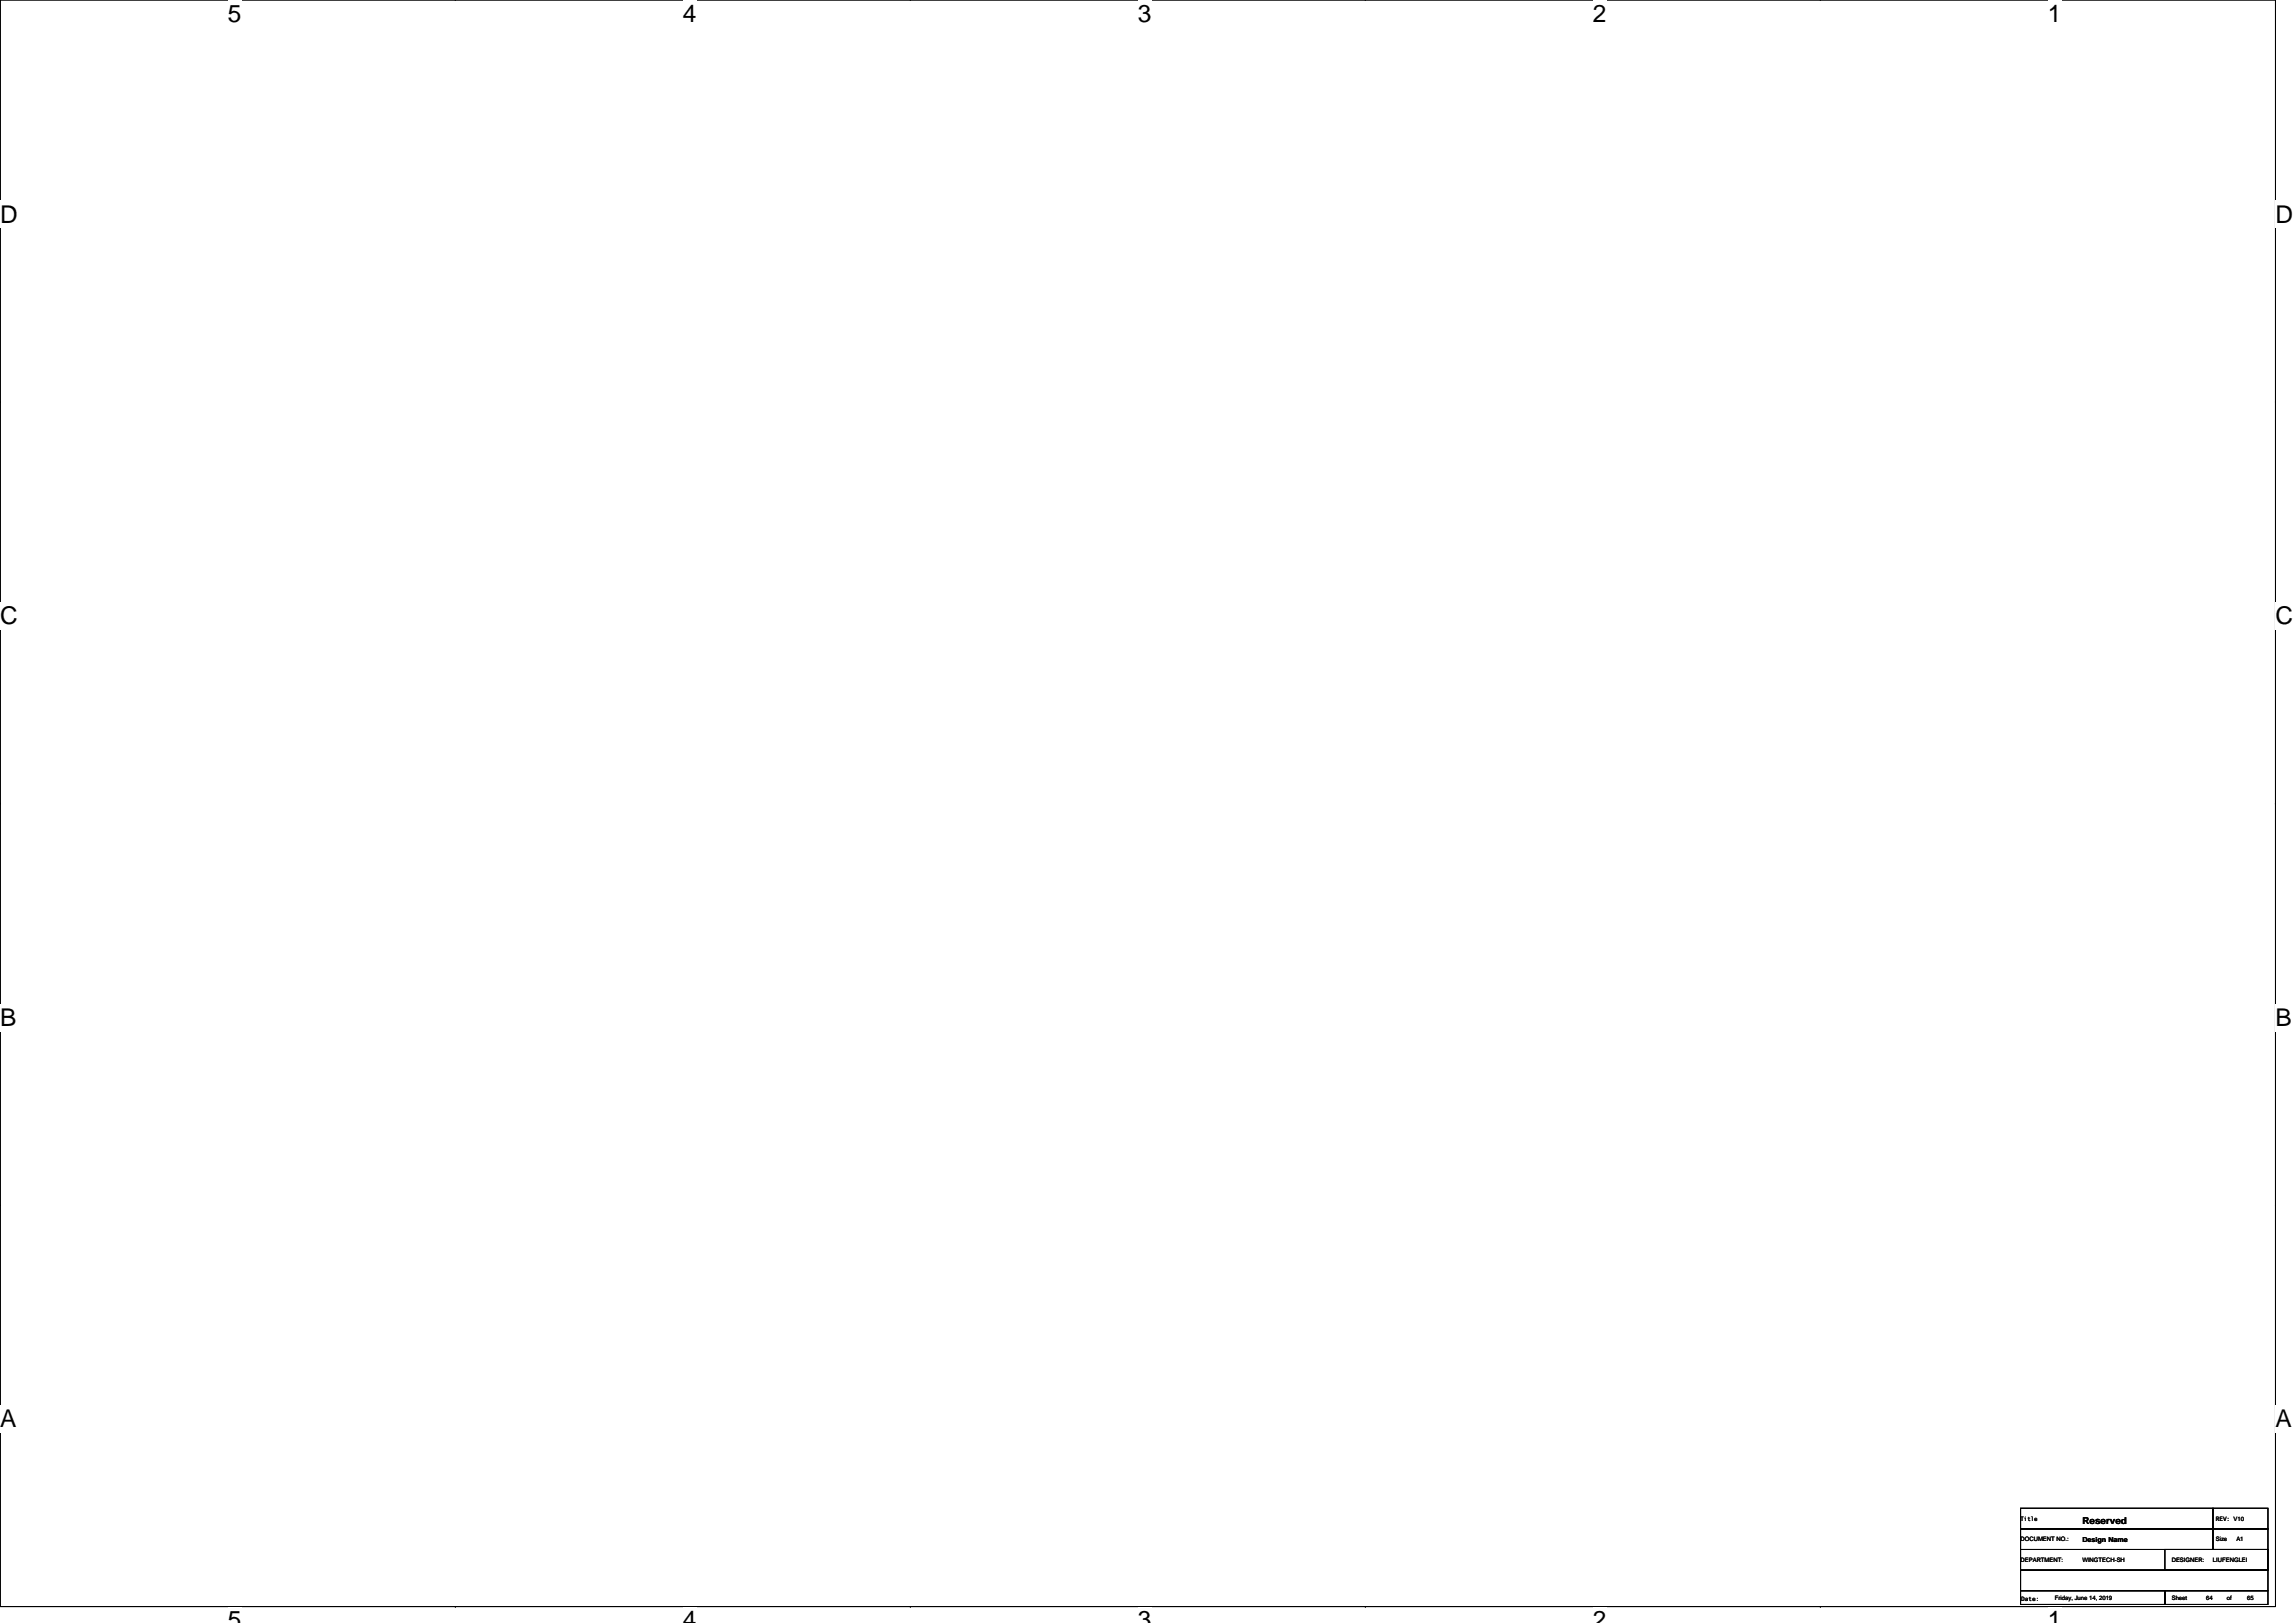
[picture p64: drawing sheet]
<svg xmlns="http://www.w3.org/2000/svg" width="297mm" height="210mm" viewBox="0 0 297 210" stroke-linecap="round" stroke-linejoin="round" font-family="sans-serif">
<defs><g id="words">
<g font-size="3.2">
<text x="29.5" y="2.8">5</text>
<text x="88.3" y="2.8">4</text>
<text x="147.2" y="2.8">3</text>
<text x="206.1" y="2.8">2</text>
<text x="264.9" y="2.8">1</text>
<text x="0" y="28.8">D</text>
<text x="294.4" y="28.8">D</text>
<text x="0" y="80.8">C</text>
<text x="294.4" y="80.8">C</text>
<text x="0" y="132.7">B</text>
<text x="294.4" y="132.7">B</text>
<text x="0" y="184.7">A</text>
<text x="294.4" y="184.7">A</text>
<text x="29.5" y="210.7">5</text>
<text x="88.3" y="210.7">4</text>
<text x="147.2" y="210.7">3</text>
<text x="206.1" y="210.7">2</text>
<text x="264.9" y="210.7">1</text>
</g>
<text font-size="1.2" x="269.4" y="197.1">Reserved</text>
<text font-size=".9" x="269.4" y="199.5">Design Name</text>
<g font-size=".8">
<text x="261.4" y="196.8">Title</text>
<text x="286.7" y="196.8">REV: V10</text>
<text x="261.4" y="199.4">DOCUMENT NO.:</text>
<text x="261.4" y="202.1">DEPARTMENT:</text>
<text x="269.4" y="202.1">WINGTECH-SH</text>
<text x="281" y="202.1">DESIGNER:</text>
<text x="286.3" y="202.1">LIUFENGLEI</text>
<text x="286.7" y="199.4">Size</text>
<text x="289.3" y="199.4">A1</text>
<text x="261.5" y="207.1">Date:</text>
<text x="265.8" y="207.1">Friday, June 14, 2019</text>
<text x="281" y="207.1">Sheet</text>
<text x="285.4" y="207.1">64</text>
<text x="288.1" y="207.1">of</text>
<text x="290.7" y="207.1">65</text>
</g>
</g></defs>
<path d="M0 0h294.4v207.9h-294.4z" fill="none" stroke="#000" stroke-width=".13"/>
<g fill="#fff">
<path d="M29.5 0h1.7v3.5h-1.7z"/>
<path d="M29.5 207.9h1.7v2h-1.7z"/>
</g>
<path d="M58.9 0h.1M58.9 207.9h.1" fill="none" stroke="#000" stroke-width=".13"/>
<g fill="#fff">
<path d="M88.3 0h1.8v3.5h-1.8z"/>
<path d="M88.3 207.9h1.8v2h-1.8z"/>
</g>
<path d="M117.8 0h.1M117.8 207.9h.1" fill="none" stroke="#000" stroke-width=".13"/>
<g fill="#fff">
<path d="M147.2 0h1.7v3.5h-1.7z"/>
<path d="M147.2 207.9h1.7v2h-1.7z"/>
</g>
<path d="M176.6 0h.1M176.6 207.9h.1" fill="none" stroke="#000" stroke-width=".13"/>
<g fill="#fff">
<path d="M206.1 0h1.7v3.5h-1.7z"/>
<path d="M206.1 207.9h1.7v2h-1.7z"/>
</g>
<path d="M235.5 0h.1M235.5 207.9h.1" fill="none" stroke="#000" stroke-width=".13"/>
<g fill="#fff">
<path d="M264.9 0h1.8v3.5h-1.8z"/>
<path d="M264.9 207.9h1.8v2h-1.8z"/>
<path d="M0 26h2.3v3.5h-2.3z"/>
<path d="M294.4 26h2.3v3.5h-2.3z"/>
<path d="M0 77.9h2.3v3.5h-2.3z"/>
<path d="M294.4 77.9h2.3v3.5h-2.3z"/>
</g>
<path d="M0 52h.1M294.4 52h.1" fill="none" stroke="#000" stroke-width=".13"/>
<g fill="#fff">
<path d="M0 129.9h2.1v3.5h-2.1z"/>
<path d="M294.4 129.9h2.1v3.5h-2.1z"/>
</g>
<path d="M0 103.9h.1M294.4 103.9h.1" fill="none" stroke="#000" stroke-width=".13"/>
<g fill="#fff">
<path d="M0 181.9h2.2v3.5h-2.2z"/>
<path d="M294.4 181.9h2.1v3.5h-2.1z"/>
</g>
<path d="M0 155.9h.1M294.4 155.9h.1M261.4 195.1h24.9v2.7h-24.9zM261.4 197.8h24.9v2.7h-24.9zM286.3 195.1h7.1v2.7h-7.1zM286.3 197.8h7.1v2.7h-7.1zM261.4 203.1h32v2.7h-32zM261.4 200.5h32v2.6h-32zM261.4 205.8h18.7v1.8h-18.7zM280.1 205.8h13.3v1.8h-13.3zM280.1 200.5h13.3v2.6h-13.3z" fill="none" stroke="#000" stroke-width=".13"/>
<use href="#words"/>
</svg>
